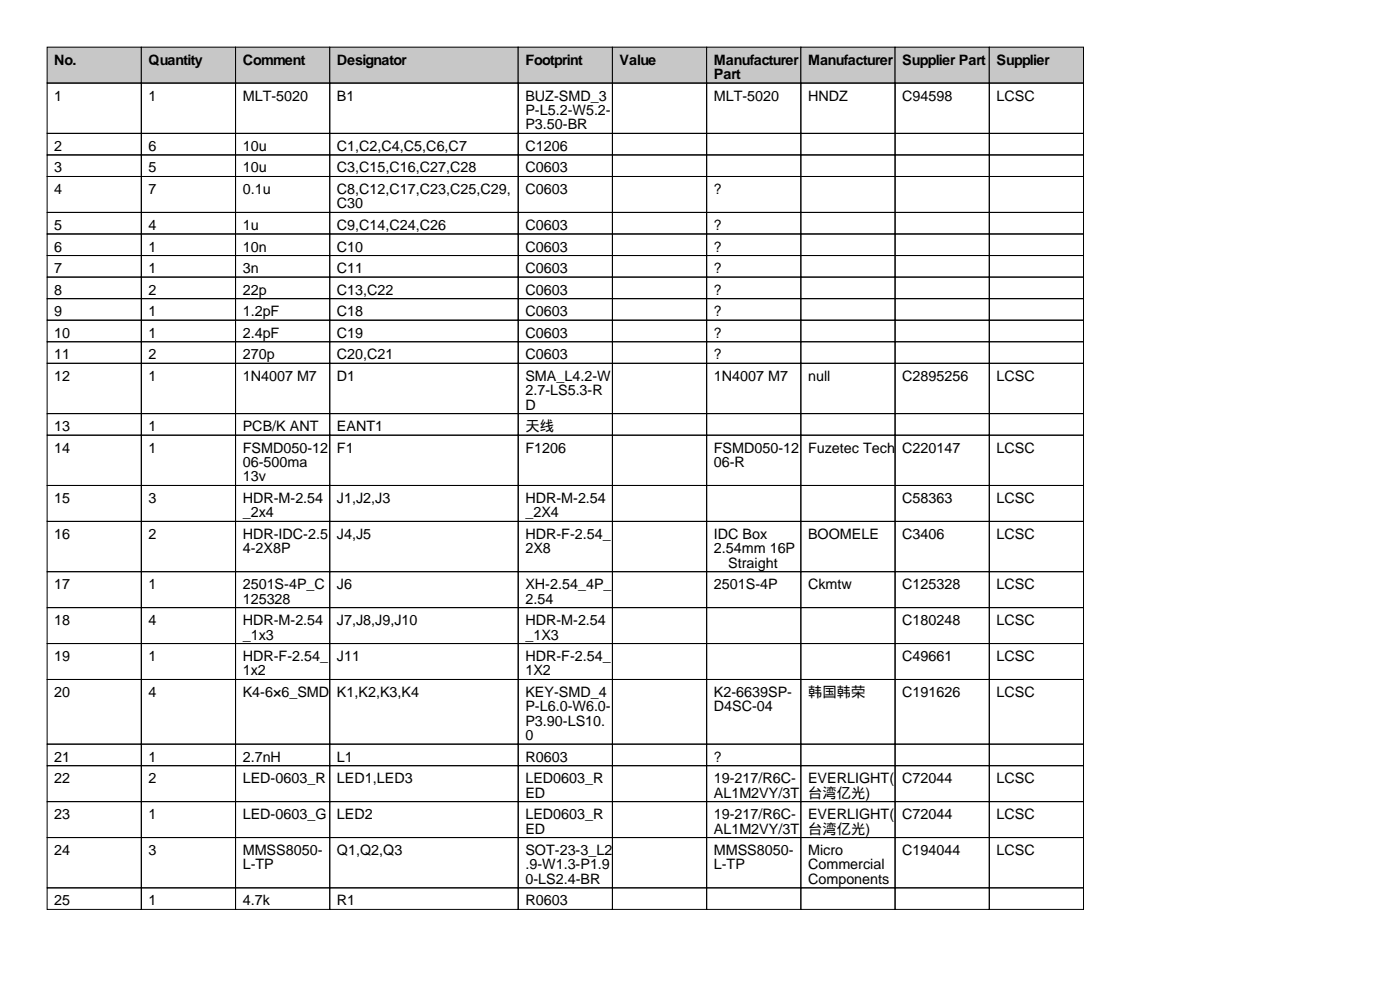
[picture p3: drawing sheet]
<svg xmlns="http://www.w3.org/2000/svg" width="297mm" height="210mm" viewBox="0 0 297 210" stroke-linecap="round" stroke-linejoin="round" font-family="sans-serif">
<defs><g id="words">
<g font-size="3">
<text x="11.5" y="13.7">No.</text>
<text x="31.5" y="13.7">Quantity</text>
<text x="51.5" y="13.7">Comment</text>
<text x="71.5" y="13.7">Designator</text>
<text x="111.5" y="13.7">Footprint</text>
<text x="131.5" y="13.7">Value</text>
<text x="151.5" y="13.7">Manufacturer</text>
<text x="151.5" y="16.8">Part</text>
<text x="171.5" y="13.7">Manufacturer</text>
<text x="191.5" y="13.7">Supplier Part</text>
<text x="211.5" y="13.7">Supplier</text>
<text x="11.5" y="21.3">1</text>
<text x="31.5" y="21.3">1</text>
<text x="51.5" y="21.3">MLT-5020</text>
<text x="71.5" y="21.3">B1</text>
<text x="111.5" y="21.3">BUZ-SMD_3</text>
<text x="151.5" y="21.3">MLT-5020</text>
<text x="171.5" y="21.3">HNDZ</text>
<text x="191.5" y="21.3">C94598</text>
<text x="211.5" y="21.3">LCSC</text>
<text x="111.5" y="24.4">P-L5.2-W5.2-</text>
<text x="111.5" y="27.4">P3.50-BR</text>
<text x="11.5" y="32">2</text>
<text x="31.5" y="32">6</text>
<text x="51.5" y="32">10u</text>
<text x="71.5" y="32">C1,C2,C4,C5,C6,C7</text>
<text x="111.5" y="32">C1206</text>
<text x="11.5" y="36.6">3</text>
<text x="11.5" y="41.2">4</text>
<text x="31.5" y="36.6">5</text>
<text x="31.5" y="41.2">7</text>
<text x="51.5" y="36.6">10u</text>
<text x="51.5" y="41.2">0.1u</text>
<text x="71.5" y="36.6">C3,C15,C16,C27,C28</text>
<text x="71.5" y="41.2">C8,C12,C17,C23,C25,C29,</text>
<text x="111.5" y="36.6">C0603</text>
<text x="111.5" y="41.2">C0603</text>
<text x="151.5" y="41.2">?</text>
<text x="71.5" y="44.2">C30</text>
<text x="11.5" y="48.8">5</text>
<text x="11.5" y="53.3">6</text>
<text x="31.5" y="48.8">4</text>
<text x="31.5" y="53.3">1</text>
<text x="51.5" y="48.8">1u</text>
<text x="51.5" y="53.3">10n</text>
<text x="71.5" y="48.8">C9,C14,C24,C26</text>
<text x="71.5" y="53.3">C10</text>
<text x="111.5" y="48.8">C0603</text>
<text x="111.5" y="53.3">C0603</text>
<text x="151.5" y="48.8">?</text>
<text x="151.5" y="53.3">?</text>
<text x="11.5" y="57.9">7</text>
<text x="31.5" y="57.9">1</text>
<text x="51.5" y="57.9">3n</text>
<text x="71.5" y="57.9">C11</text>
<text x="111.5" y="57.9">C0603</text>
<text x="151.5" y="57.9">?</text>
<text x="11.5" y="62.5">8</text>
<text x="31.5" y="62.5">2</text>
<text x="51.5" y="62.5">22p</text>
<text x="71.5" y="62.5">C13,C22</text>
<text x="111.5" y="62.5">C0603</text>
<text x="151.5" y="62.5">?</text>
<text x="11.5" y="67.1">9</text>
<text x="11.5" y="71.6">10</text>
<text x="31.5" y="67.1">1</text>
<text x="31.5" y="71.6">1</text>
<text x="51.5" y="67.1">1.2pF</text>
<text x="51.5" y="71.6">2.4pF</text>
<text x="71.5" y="67.1">C18</text>
<text x="71.5" y="71.6">C19</text>
<text x="111.5" y="67.1">C0603</text>
<text x="111.5" y="71.6">C0603</text>
<text x="151.5" y="67.1">?</text>
<text x="151.5" y="71.6">?</text>
<text x="11.5" y="76.2">11</text>
<text x="31.5" y="76.2">2</text>
<text x="51.5" y="76.2">270p</text>
<text x="71.5" y="76.2">C20,C21</text>
<text x="111.5" y="76.2">C0603</text>
<text x="151.5" y="76.2">?</text>
<text x="11.5" y="80.8">12</text>
<text x="31.5" y="80.8">1</text>
<text x="51.5" y="80.8">1N4007 M7</text>
<text x="71.5" y="80.8">D1</text>
<text x="111.5" y="80.8">SMA_L4.2-W</text>
<text x="111.5" y="83.8">2.7-LS5.3-R</text>
<text x="151.5" y="80.8">1N4007 M7</text>
<text x="171.5" y="80.8">null</text>
<text x="191.5" y="80.8">C2895256</text>
<text x="211.5" y="80.8">LCSC</text>
<text x="111.5" y="86.9">D</text>
<text x="11.5" y="91.4">13</text>
<text x="31.5" y="91.4">1</text>
<text x="51.5" y="91.4">PCB/K ANT</text>
<text x="71.5" y="91.4">EANT1</text>
<text x="111.5" y="91.4">天线</text>
<text x="11.5" y="96">14</text>
<text x="31.5" y="96">1</text>
<text x="51.5" y="96">FSMD050-12</text>
<text x="51.5" y="99.1">06-500ma</text>
<text x="71.5" y="96">F1</text>
<text x="111.5" y="96">F1206</text>
<text x="151.5" y="96">FSMD050-12</text>
<text x="151.5" y="99.1">06-R</text>
<text x="171.5" y="96">Fuzetec Tech</text>
<text x="191.5" y="96">C220147</text>
<text x="211.5" y="96">LCSC</text>
<text x="11.5" y="106.7">15</text>
<text x="31.5" y="106.7">3</text>
<text x="51.5" y="102.1">13v</text>
<text x="51.5" y="106.7">HDR-M-2.54</text>
<text x="71.5" y="106.7">J1,J2,J3</text>
<text x="111.5" y="106.7">HDR-M-2.54</text>
<text x="191.5" y="106.7">C58363</text>
<text x="211.5" y="106.7">LCSC</text>
<text x="51.5" y="109.7">_2x4</text>
<text x="111.5" y="109.7">_2X4</text>
<text x="11.5" y="114.3">16</text>
<text x="31.5" y="114.3">2</text>
<text x="51.5" y="114.3">HDR-IDC-2.5</text>
<text x="51.5" y="117.4">4-2X8P</text>
<text x="71.5" y="114.3">J4,J5</text>
<text x="111.5" y="114.3">HDR-F-2.54_</text>
<text x="111.5" y="117.4">2X8</text>
<text x="151.5" y="114.3">IDC Box</text>
<text x="151.5" y="117.4">2.54mm 16P</text>
<text x="171.5" y="114.3">BOOMELE</text>
<text x="191.5" y="114.3">C3406</text>
<text x="211.5" y="114.3">LCSC</text>
<text x="11.5" y="125">17</text>
<text x="31.5" y="125">1</text>
<text x="51.5" y="125">2501S-4P_C</text>
<text x="71.5" y="125">J6</text>
<text x="111.5" y="125">XH-2.54_4P_</text>
<text x="151.5" y="125">2501S-4P</text>
<text x="154.6" y="120.4">Straight</text>
<text x="171.5" y="125">Ckmtw</text>
<text x="191.5" y="125">C125328</text>
<text x="211.5" y="125">LCSC</text>
<text x="51.5" y="128">125328</text>
<text x="111.5" y="128">2.54</text>
<text x="11.5" y="132.6">18</text>
<text x="31.5" y="132.6">4</text>
<text x="51.5" y="132.6">HDR-M-2.54</text>
<text x="51.5" y="135.6">_1x3</text>
<text x="71.5" y="132.6">J7,J8,J9,J10</text>
<text x="111.5" y="132.6">HDR-M-2.54</text>
<text x="111.5" y="135.6">_1X3</text>
<text x="191.5" y="132.6">C180248</text>
<text x="211.5" y="132.6">LCSC</text>
<text x="11.5" y="140.2">19</text>
<text x="31.5" y="140.2">1</text>
<text x="51.5" y="140.2">HDR-F-2.54_</text>
<text x="51.5" y="143.3">1x2</text>
<text x="71.5" y="140.2">J11</text>
<text x="111.5" y="140.2">HDR-F-2.54_</text>
<text x="111.5" y="143.3">1X2</text>
<text x="191.5" y="140.2">C49661</text>
<text x="211.5" y="140.2">LCSC</text>
<text x="11.5" y="147.8">20</text>
<text x="31.5" y="147.8">4</text>
<text x="51.5" y="147.8">K4-6×6_SMD</text>
<text x="71.5" y="147.8">K1,K2,K3,K4</text>
<text x="111.5" y="147.8">KEY-SMD_4</text>
<text x="151.5" y="147.8">K2-6639SP-</text>
<text x="171.5" y="147.8">韩国韩荣</text>
<text x="191.5" y="147.8">C191626</text>
<text x="211.5" y="147.8">LCSC</text>
<text x="111.5" y="150.9">P-L6.0-W6.0-</text>
<text x="111.5" y="153.9">P3.90-LS10.</text>
<text x="151.5" y="150.9">D4SC-04</text>
<text x="11.5" y="161.5">21</text>
<text x="31.5" y="161.5">1</text>
<text x="51.5" y="161.5">2.7nH</text>
<text x="71.5" y="161.5">L1</text>
<text x="111.5" y="157">0</text>
<text x="111.5" y="161.5">R0603</text>
<text x="151.5" y="161.5">?</text>
<text x="11.5" y="166.1">22</text>
<text x="31.5" y="166.1">2</text>
<text x="51.5" y="166.1">LED-0603_R</text>
<text x="71.5" y="166.1">LED1,LED3</text>
<text x="111.5" y="166.1">LED0603_R</text>
<text x="151.5" y="166.1">19-217/R6C-</text>
<text x="171.5" y="166.1">EVERLIGHT(</text>
<text x="191.5" y="166.1">C72044</text>
<text x="211.5" y="166.1">LCSC</text>
<text x="11.5" y="173.7">23</text>
<text x="31.5" y="173.7">1</text>
<text x="51.5" y="173.7">LED-0603_G</text>
<text x="71.5" y="173.7">LED2</text>
<text x="111.5" y="169.2">ED</text>
<text x="111.5" y="173.7">LED0603_R</text>
<text x="151.5" y="169.2">AL1M2VY/3T</text>
<text x="151.5" y="173.7">19-217/R6C-</text>
<text x="171.5" y="169.2">台湾亿光)</text>
<text x="171.5" y="173.7">EVERLIGHT(</text>
<text x="191.5" y="173.7">C72044</text>
<text x="211.5" y="173.7">LCSC</text>
<text x="111.5" y="176.8">ED</text>
<text x="151.5" y="176.8">AL1M2VY/3T</text>
<text x="171.5" y="176.8">台湾亿光)</text>
<text x="11.5" y="181.4">24</text>
<text x="31.5" y="181.4">3</text>
<text x="51.5" y="181.4">MMSS8050-</text>
<text x="51.5" y="184.4">L-TP</text>
<text x="71.5" y="181.4">Q1,Q2,Q3</text>
<text x="111.5" y="181.4">SOT-23-3_L2</text>
<text x="111.5" y="184.4">.9-W1.3-P1.9</text>
<text x="151.5" y="181.4">MMSS8050-</text>
<text x="151.5" y="184.4">L-TP</text>
<text x="171.5" y="181.4">Micro</text>
<text x="171.5" y="184.4">Commercial</text>
<text x="191.5" y="181.4">C194044</text>
<text x="211.5" y="181.4">LCSC</text>
<text x="111.5" y="187.5">0-LS2.4-BR</text>
<text x="171.5" y="187.5">Components</text>
<text x="11.5" y="192">25</text>
<text x="31.5" y="192">1</text>
<text x="51.5" y="192">4.7k</text>
<text x="71.5" y="192">R1</text>
<text x="111.5" y="192">R0603</text>
</g>
</g></defs>
<g fill="#c7c7c7" stroke="#000" stroke-width=".21">
<path d="M10 10h20v7.6h-20z"/>
<path d="M30 10h20v7.6h-20z"/>
<path d="M50 10h20v7.6h-20z"/>
<path d="M70 10h40v7.6h-40z"/>
<path d="M110 10h20v7.6h-20z"/>
<path d="M130 10h20v7.6h-20z"/>
<path d="M150 10h20v7.6h-20z"/>
<path d="M170 10h20v7.6h-20z"/>
<path d="M190 10h20v7.6h-20z"/>
<path d="M210 10h20v7.6h-20z"/>
</g>
<g fill="none" stroke="#000" stroke-width=".21">
<path d="M10 17.6h20v10.7h-20zM30 17.6h20v10.7h-20zM50 17.6h20v10.7h-20zM70 17.6h40v10.7h-40zM110 17.6h20v10.7h-20zM130 17.6h20v10.7h-20zM150 17.6h20v10.7h-20zM170 17.6h20v10.7h-20zM190 17.6h20v10.7h-20zM210 17.6h20v10.7h-20zM10 28.3h20v4.6h-20zM10 32.9h20v4.5h-20z"/>
<path d="M10 37.4h20v7.7h-20zM30 28.3h20v4.6h-20zM30 32.9h20v4.5h-20zM30 37.4h20v7.7h-20zM50 28.3h20v4.6h-20zM50 32.9h20v4.5h-20zM50 37.4h20v7.7h-20zM70 28.3h40v4.6h-40zM70 32.9h40v4.5h-40zM70 37.4h40v7.7h-40zM110 28.3h20v4.6h-20zM110 32.9h20v4.5h-20z"/>
<path d="M110 37.4h20v7.7h-20zM130 28.3h20v4.6h-20zM130 32.9h20v4.5h-20zM130 37.4h20v7.7h-20zM150 28.3h20v4.6h-20zM150 32.9h20v4.5h-20zM150 37.4h20v7.7h-20zM170 28.3h20v4.6h-20zM170 32.9h20v4.5h-20zM170 37.4h20v7.7h-20zM190 28.3h20v4.6h-20zM190 32.9h20v4.5h-20z"/>
<path d="M190 37.4h20v7.7h-20zM210 28.3h20v4.6h-20zM210 32.9h20v4.5h-20zM210 37.4h20v7.7h-20zM10 45.1h20v4.5h-20zM10 49.6h20v4.6h-20zM10 54.2h20v4.6h-20zM10 58.8h20v4.5h-20zM30 45.1h20v4.5h-20zM30 49.6h20v4.6h-20zM30 54.2h20v4.6h-20zM30 58.8h20v4.5h-20z"/>
<path d="M50 45.1h20v4.5h-20zM50 49.6h20v4.6h-20zM50 54.2h20v4.6h-20zM50 58.8h20v4.5h-20zM70 45.1h40v4.5h-40zM70 49.6h40v4.6h-40zM70 54.2h40v4.6h-40zM70 58.8h40v4.5h-40zM110 45.1h20v4.5h-20zM110 49.6h20v4.6h-20zM110 54.2h20v4.6h-20zM110 58.8h20v4.5h-20z"/>
<path d="M130 45.1h20v4.5h-20zM130 49.6h20v4.6h-20zM130 54.2h20v4.6h-20zM130 58.8h20v4.5h-20zM150 45.1h20v4.5h-20zM150 49.6h20v4.6h-20zM150 54.2h20v4.6h-20zM150 58.8h20v4.5h-20zM170 45.1h20v4.5h-20zM170 49.6h20v4.6h-20zM170 54.2h20v4.6h-20zM170 58.8h20v4.5h-20z"/>
<path d="M190 45.1h20v4.5h-20zM190 49.6h20v4.6h-20zM190 54.2h20v4.6h-20zM190 58.8h20v4.5h-20zM210 45.1h20v4.5h-20zM210 49.6h20v4.6h-20zM210 54.2h20v4.6h-20zM210 58.8h20v4.5h-20zM10 63.3h20v4.6h-20zM10 67.9h20v4.6h-20zM10 72.5h20v4.6h-20zM10 77.1h20v10.6h-20z"/>
<path d="M30 63.3h20v4.6h-20zM30 67.9h20v4.6h-20zM30 72.5h20v4.6h-20zM30 77.1h20v10.6h-20zM50 63.3h20v4.6h-20zM50 67.9h20v4.6h-20zM50 72.5h20v4.6h-20zM50 77.1h20v10.6h-20zM70 63.3h40v4.6h-40zM70 67.9h40v4.6h-40zM70 72.5h40v4.6h-40zM70 77.1h40v10.6h-40z"/>
<path d="M110 63.3h20v4.6h-20zM110 67.9h20v4.6h-20zM110 72.5h20v4.6h-20zM110 77.1h20v10.6h-20zM130 63.3h20v4.6h-20zM130 67.9h20v4.6h-20zM130 72.5h20v4.6h-20zM130 77.1h20v10.6h-20zM150 63.3h20v4.6h-20zM150 67.9h20v4.6h-20zM150 72.5h20v4.6h-20zM150 77.1h20v10.6h-20z"/>
<path d="M170 63.3h20v4.6h-20zM170 67.9h20v4.6h-20zM170 72.5h20v4.6h-20zM170 77.1h20v10.6h-20zM190 63.3h20v4.6h-20zM190 67.9h20v4.6h-20zM190 72.5h20v4.6h-20zM190 77.1h20v10.6h-20zM210 63.3h20v4.6h-20zM210 67.9h20v4.6h-20zM210 72.5h20v4.6h-20zM210 77.1h20v10.6h-20z"/>
<path d="M10 87.7h20v4.6h-20zM10 92.3h20v10.7h-20zM30 87.7h20v4.6h-20zM30 92.3h20v10.7h-20zM50 87.7h20v4.6h-20zM50 92.3h20v10.7h-20zM70 87.7h40v4.6h-40zM70 92.3h40v10.7h-40zM110 87.7h20v4.6h-20zM110 92.3h20v10.7h-20zM130 87.7h20v4.6h-20zM130 92.3h20v10.7h-20z"/>
<path d="M150 87.7h20v4.6h-20zM150 92.3h20v10.7h-20zM170 87.7h20v4.6h-20zM170 92.3h20v10.7h-20zM190 87.7h20v4.6h-20zM190 92.3h20v10.7h-20zM210 87.7h20v4.6h-20zM210 92.3h20v10.7h-20zM10 103h20v7.6h-20zM10 110.6h20v10.7h-20zM30 103h20v7.6h-20zM30 110.6h20v10.7h-20z"/>
<path d="M50 103h20v7.6h-20zM50 110.6h20v10.7h-20zM70 103h40v7.6h-40zM70 110.6h40v10.7h-40zM110 103h20v7.6h-20zM110 110.6h20v10.7h-20zM130 103h20v7.6h-20zM130 110.6h20v10.7h-20zM150 103h20v7.6h-20zM150 110.6h20v10.7h-20zM170 103h20v7.6h-20zM170 110.6h20v10.7h-20z"/>
<path d="M190 103h20v7.6h-20zM190 110.6h20v10.7h-20zM210 103h20v7.6h-20zM210 110.6h20v10.7h-20zM10 121.3h20v7.6h-20zM10 128.9h20v7.6h-20zM10 136.5h20v7.6h-20zM30 121.3h20v7.6h-20zM30 128.9h20v7.6h-20zM30 136.5h20v7.6h-20zM50 121.3h20v7.6h-20zM50 128.9h20v7.6h-20z"/>
<path d="M50 136.5h20v7.6h-20zM70 121.3h40v7.6h-40zM70 128.9h40v7.6h-40zM70 136.5h40v7.6h-40zM110 121.3h20v7.6h-20zM110 128.9h20v7.6h-20zM110 136.5h20v7.6h-20zM130 121.3h20v7.6h-20zM130 128.9h20v7.6h-20zM130 136.5h20v7.6h-20zM150 121.3h20v7.6h-20zM150 128.9h20v7.6h-20z"/>
<path d="M150 136.5h20v7.6h-20zM170 121.3h20v7.6h-20zM170 128.9h20v7.6h-20zM170 136.5h20v7.6h-20zM190 121.3h20v7.6h-20zM190 128.9h20v7.6h-20zM190 136.5h20v7.6h-20zM210 121.3h20v7.6h-20zM210 128.9h20v7.6h-20zM210 136.5h20v7.6h-20zM10 144.1h20v13.7h-20zM10 157.8h20v4.6h-20z"/>
<path d="M30 144.1h20v13.7h-20zM30 157.8h20v4.6h-20zM50 144.1h20v13.7h-20zM50 157.8h20v4.6h-20zM70 144.1h40v13.7h-40zM70 157.8h40v4.6h-40zM110 144.1h20v13.7h-20zM110 157.8h20v4.6h-20zM130 144.1h20v13.7h-20zM130 157.8h20v4.6h-20zM150 144.1h20v13.7h-20zM150 157.8h20v4.6h-20z"/>
<path d="M170 144.1h20v13.7h-20zM170 157.8h20v4.6h-20zM190 144.1h20v13.7h-20zM190 157.8h20v4.6h-20zM210 144.1h20v13.7h-20zM210 157.8h20v4.6h-20zM10 162.4h20v7.6h-20zM10 170h20v7.6h-20zM10 177.6h20v10.7h-20zM30 162.4h20v7.6h-20zM30 170h20v7.6h-20zM30 177.6h20v10.7h-20z"/>
<path d="M50 162.4h20v7.6h-20zM50 170h20v7.6h-20zM50 177.6h20v10.7h-20zM70 162.4h40v7.6h-40zM70 170h40v7.6h-40zM70 177.6h40v10.7h-40zM110 162.4h20v7.6h-20zM110 170h20v7.6h-20zM110 177.6h20v10.7h-20zM130 162.4h20v7.6h-20zM130 170h20v7.6h-20zM130 177.6h20v10.7h-20z"/>
<path d="M150 162.4h20v7.6h-20zM150 170h20v7.6h-20zM150 177.6h20v10.7h-20zM170 162.4h20v7.6h-20zM170 170h20v7.6h-20zM170 177.6h20v10.7h-20zM190 162.4h20v7.6h-20zM190 170h20v7.6h-20zM190 177.6h20v10.7h-20zM210 162.4h20v7.6h-20zM210 170h20v7.6h-20zM210 177.6h20v10.7h-20z"/>
<path d="M10 188.3h20v4.6h-20zM30 188.3h20v4.6h-20zM50 188.3h20v4.6h-20zM70 188.3h40v4.6h-40zM110 188.3h20v4.6h-20zM130 188.3h20v4.6h-20zM150 188.3h20v4.6h-20zM170 188.3h20v4.6h-20zM190 188.3h20v4.6h-20zM210 188.3h20v4.6h-20z"/>
</g>
<use href="#words"/>
</svg>
